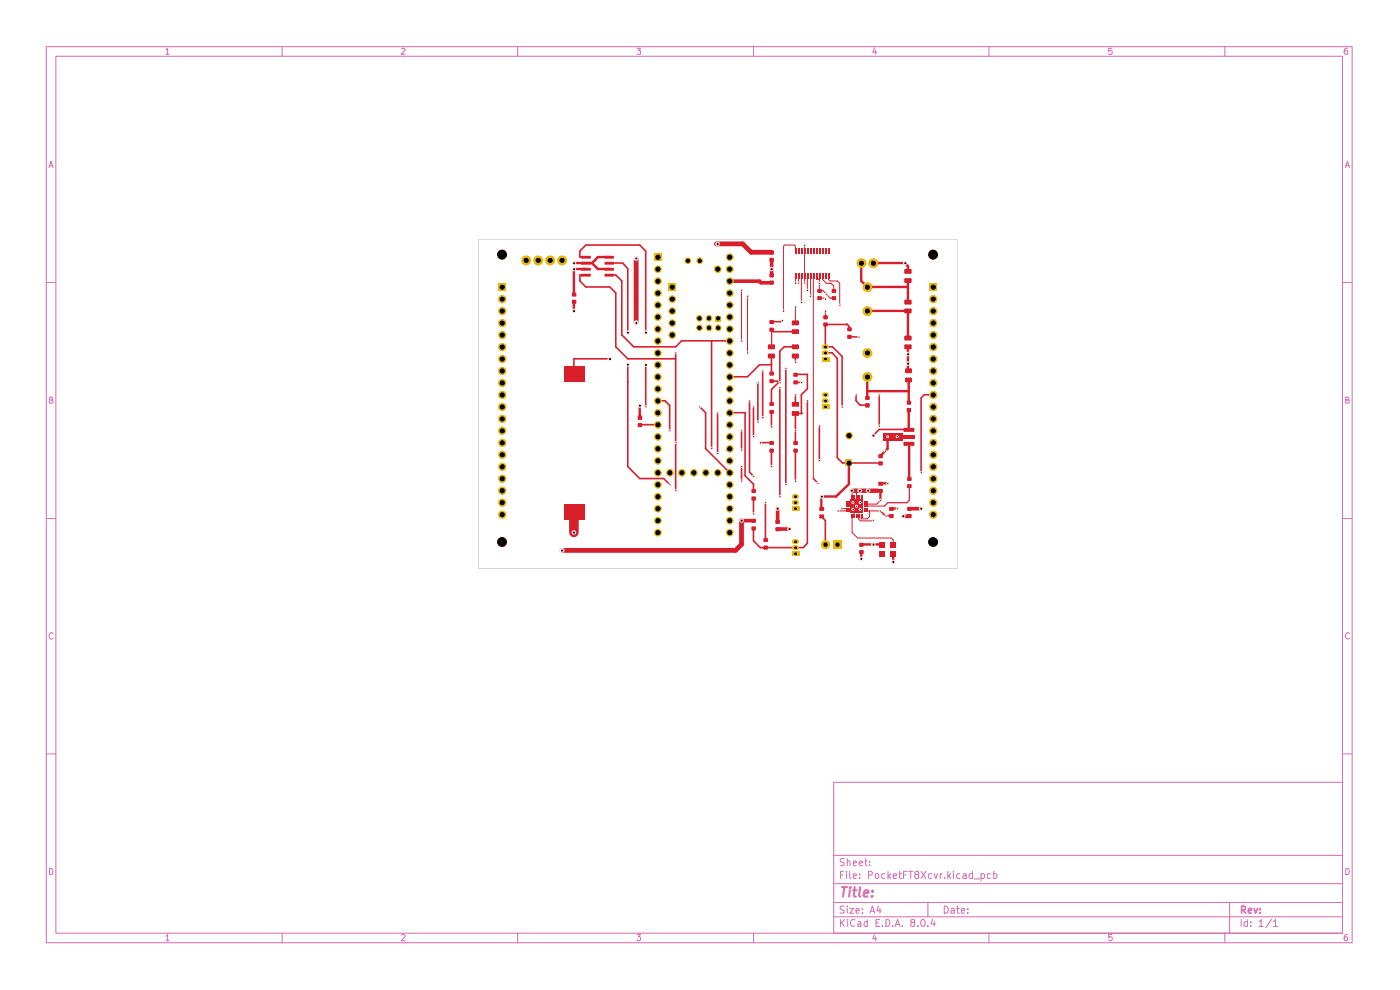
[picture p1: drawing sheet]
<svg xmlns="http://www.w3.org/2000/svg" width="297mm" height="210mm" viewBox="0 0 297 210" stroke-linecap="round" stroke-linejoin="round" font-family="sans-serif">
<g fill="none" stroke="#d56aad" stroke-width=".21">
<path d="M9.8 9.9h277v190.1h-277zM11.9 11.9h272.9v186h-272.9zM35.2 10.6l.4-.4v1.3M35.2 11.5h.7M59.9 9.9v2M85.2 10.3l.5-.1 .2 .4-.8 .9h.8M109.8 9.9v2M135.1 10.2h.8l-.4 .5 .4 .1v.6h-.8M159.8 9.9v2M185.5 10.2l-.3 .9h.8M185.8 10.7v.8M209.8 9.9v2"/>
<path d="M235.9 10.2h-.7v.6l.6-.1 .2 .3-.1 .4h-.7M259.8 9.9v2M285.8 10.2l-.5 .1-.1 .4v.7l.6 .1v-.8h-.5l-.1 .3M10.4 35.6l.4-1.4 .5 1.4M10.5 35.1h.7M285.4 35.6l.4-1.4 .5 1.4M285.5 35.1h.7M9.8 59.9h2.1M284.8 59.9h2M10.5 84.8l.6-.1v-.4l-.6-.1v1.3h.6l.2-.4-.4-.3M285.5 84.8l.6-.1v-.4l-.6-.1v1.3h.6l.2-.4-.4-.3M9.8 110h2.1"/>
<path d="M284.8 110h2M11.3 134.4a.57 .57 0 0 0-.8 0 .57 .57 0 0 0 0 .8l.3 .3 .5-.1M286.3 134.4a.57 .57 0 0 0-.8 0 .57 .57 0 0 0 0 .8l.3 .3 .5-.1M9.8 159.9h2.1M284.8 159.9h2M176.9 165.9h107.9v32h-107.9zM10.5 184.2a.71 .71 0 0 1 .7 .5 .71 .71 0 0 1-.2 .8h-.5zM35.2 198.6l.4-.4v1.4M35.2 199.6h.7M59.9 197.9v2.1M85.2 198.4l.1-.2h.4l.2 .4-.8 1h.8M109.8 197.9v2.1"/>
<path d="M135.1 198.2h.8l-.4 .5 .4 .2v.5l-.3 .2h-.3l-.2-.2M159.8 197.9v2.1M176.9 194.5h107.9M176.9 191.4h107.9M176.9 187.4h107.9M176.9 181.4h107.9M178.3 195.1v1.4M178.3 185.6h.5M178.5 195.7l.7 .8M179 184.8h-.7v1.5M179.1 192.3l-.6-.1-.3 .3 .3 .5 .5 .1v.5h-.8M179.1 182.2l-.6-.1-.3 .4 .3 .4h.3l.2 .1 .1 .4-.3 .2h-.6"/>
<path d="M179.2 195.1l-.9 .8M179.6 184.8v.2M179.6 185.3v1M179.7 192.2v.2M179.7 182.8l.2-.2 .4 .1v.9M179.7 182.1v1.5M179.7 192.7v1M179.8 195.1v.1M179.8 195.5v1M180.3 192.7h.8l-.8 1h.8M180.3 184.8v1.3l.2 .2M181 185.8l.7-.1-.2-.4-.4 .1-.1 .7 .2 .2h.4"/>
<path d="M181 183.1l.7-.1-.2-.4-.4 .1-.1 .7 .2 .2h.4M181.4 195.2l-.6-.1a.74 .74 0 0 0-.4 .9 .74 .74 0 0 0 1 .4M181.6 193.2l.7-.1-.2-.4-.5 .1v.8h.6M182 195.6h.5l.1 .9M182.3 183.1l.7-.1v-.3l-.5-.1-.2 .3 .1 .7h.6M182.4 186.2v.1M182.4 185.4v.2M182.6 195.9l-.6 .1-.1 .2 .2 .3 .5-.1M183 193.6v.1M183 192.8v.2M183.5 182.6h.5M183.6 182.1v1.3l.4 .2"/>
<path d="M184 195.6l-.4-.1-.3 .3 .1 .6h.6M184 195.1v1.4M184.2 185.6h.7l.2-.5-.3-.3h-.6v1.5M184.5 183.5v.1M184.5 182.7v.2M184.6 193.7l.5-1.5 .5 1.5M184.7 193.3h.7M185.5 198.2l-.3 .9h.8M185.8 185.4l.4-.1 .2 .3v.4l-.2 .3h-.4zM185.8 198.7v.9M185.8 195.7h.5M186.3 192.2l-.3 1h.9"/>
<path d="M186.6 195.1h-.8v1.4h.8M186.7 192.7v1M187.2 196.4v.1M187.7 185.4l-.4-.1-.3 .3 .1 .7h.6M188 195.1h.5a.78 .78 0 0 1 .3 .9 .78 .78 0 0 1-.8 .5zM188.4 184.8v1.5M188.5 185.8l.5 .5M189 185.3l-.6 .6M189.4 196.4v.1M189.5 185.8l.7-.1v-.3l-.5-.1-.2 .3 .1 .7h.6M189.9 196.5l.5-1.4 .5 1.4M190.1 196.1h.7"/>
<path d="M190.7 185.3h.6M190.8 184.8v1.3l.5 .2M191.4 196.4v.1M191.7 185.6h.5M192.4 184.8h-.7v1.5M192.8 184.8h.8M193.2 184.8v1.5M193.5 195.7l-.3-.3 .2-.3h.6l.1 .3-.3 .3a.46 .46 0 0 0-.6 .2 .46 .46 0 0 0 .3 .6 .46 .46 0 0 0 .6-.2l-.1-.6h-.2M194.4 185.5l-.3-.4a.52 .52 0 0 1 .8-.1v.3l-.3 .2a.46 .46 0 0 0-.5 .5 .46 .46 0 0 0 .7 .3l.1-.7-.3-.1M194.7 196.4v.1M195.4 184.8l1 1.5M195.5 195.2l.5-.1a.84 .84 0 0 1-.3 1.4l-.2-.1-.2-.4z"/>
<path d="M196.4 184.8l-1 1.5M196.8 196.4v.1M196.8 191.4v3.1M197.6 185.4l-.4-.1-.3 .3 .1 .6 .2 .1h.4M197.9 195l-.4 1h1M198.1 185.3l.4 1 .4-1M198.2 195.5v1M199.5 185.3v1M199.9 185.3l-.4 .3M200.3 192.2a.77 .77 0 0 1 .9 .8 .77 .77 0 0 1-.9 .7zM200.4 186.2v.1M201.1 184.8v1.5"/>
<path d="M201.2 185.8l.5 .5M201.7 185.3l-.6 .6M201.8 192.8h.6v.9M202.3 184.8v.2M202.3 185.3v1M202.4 193.1l-.6 .1v.4h.6M202.9 192.7h.6M203.1 192.2v1.3l.4 .2M203.6 185.4l-.4-.1-.3 .3v.4l.3 .3h.4M204 193.2l.6-.1-.1-.4-.5 .1v.7l.1 .2 .5-.1M204.3 185.4h.6l.1 .9M205 185.7l-.5 .1-.3 .2 .3 .3h.5"/>
<path d="M205.3 193.6v.1M205.3 192.8v.2M206.3 185.4l-.5-.1-.2 .3v.4l.2 .3h.5M206.3 184.8v1.5M206.7 186.4h1.1M208.1 185.4l.5-.1 .3 .3v.4l-.3 .3h-.5M208.1 185.3v1.6M209.8 197.9v2.1M210.1 185.4l-.4-.1-.2 .2v.7l.2 .1h.4M210.8 185.4l.4-.1 .3 .3-.1 .6-.2 .1h-.4M210.8 184.8v1.5M235.9 198.2h-.7v.7l.2-.2h.3l.3 .3v.3l-.3 .3h-.3l-.2-.2"/>
<path d="M259.8 197.9v2.1M260.9 191.4v6.5M263.3 195.1v1.4M264.7 195.6l-.5-.1-.3 .3 .1 .6h.7M264.7 195.1v1.4M265.3 196.4v.1M265.3 195.6v.1M267.1 195.5l.4-.4v1.4M267.1 196.5h.9M269.7 195l-1.2 1.8M270.2 195.5l.4-.4v1.4M270.2 196.5h.8"/>
<path d="M285.5 184.2a.71 .71 0 0 1 .7 .5 .71 .71 0 0 1-.2 .8h-.5zM285.8 198.2l-.5 .2a.92 .92 0 0 0 .1 1.2l.4-.1 .1-.5-.2-.3h-.3l-.2 .3"/>
</g>
<path d="M263.4 193h.6a.47 .47 0 0 0 .2-.4 .47 .47 0 0 0-.2-.4h-.6v1.5M263.7 193l.5 .7M264.8 193.2l.7-.1-.2-.4-.4 .1-.1 .7 .2 .2 .4-.1M266 192.7l.4 1 .4-1M267.3 193.5v.2M267.3 192.8v.2" fill="none" stroke="#d56aad" stroke-width=".34"/>
<path d="M178.6 188.2h1.1M179.1 188.2l-.2 2M180.3 188.8l-.2 1.4M180.4 188.2v.2M181 188.8h.7M181.3 188.2l-.2 1.7 .5 .3M182.5 188.2l-.3 1.7 .3 .3M183.3 189.5l1-.1-.1-.5h-.8l-.2 1 .2 .3 .6-.1M185 190l.1 .1h-.2l.1-.1v.2M185.1 188.9v.3" fill="none" stroke="#d56aad" stroke-width=".42"/>
<path d="M101.5 50.8h101.6v69.8h-101.6z" fill="none" stroke="#d0d2cd" stroke-width=".21"/>
<g fill="none" stroke="#d81d2b" stroke-width=".34">
<path d="M124.3 58.3h-1.3v1.3l1.3 1.3h5.1l1.2 1.2v11.5l2.6 2.5h10.1M124.3 54.5h-1.3v-1.2l1.3-1.3h11.4l1.3 1.3v17.2M129.3 58.3h1.3l1.3 1.3v11.4l2.5 2.6h8.9l1.3-1.3h10.2M129.3 55.8h2.8l1.1 1.2v13.5M129.4 76.1h-7.7v3.2M133.2 77.3v21.7l2.5 2.5h5.1l1.3 1.3M137 77.4v8.9M143.3 74.8v29.3M151 72.3v22.8M163.7 69.9l.4 .5h4.6M165.9 68l-.3 .2h-1.9M166.7 78.1v24.7"/>
<path d="M168.7 73.6h-2.3l-1 .9M135.7 90.1h3.8M139.5 85h1.6l1 1v5.4M148.4 86.3l1.3 1.2v7.7l5.1 5M152.2 87.5v8.7M157.3 99v3M158.1 87.5v13.4l1.7 1.8v1.4M163.7 90.5v.1M165.4 82.2v23.1M168.7 87.7v6.2M168.7 95.6v6.4M171.3 85v30.2"/>
<path d="M159.8 105.7v3.3M159.8 112.1v2.6l1.5 1.5h7.4M162.4 106.6v7.9M186.8 108.4l1 1M188 109.4h1"/>
</g>
<path d="M121.7 55.8h3.9M124.3 57.1h-2.6v5.3M125.6 55.8l1.2 1.3h2.5M129.3 54.5h-2.5l-1.2 1.3M121.7 64.2v1.8M135.7 86v2.6M186.8 104.1v2M189.1 107.9h1.2" fill="none" stroke="#d81d2b" stroke-width=".51"/>
<path d="M135 54.8v13.7M152 51.7h5.6l1.7 1.8h4.4M157.3 110.4v5.1l-1.3 1.3h-36.8" fill="none" stroke="#d81d2b" stroke-width="1"/>
<g fill="none" stroke="#d81d2b" stroke-width=".21">
<path d="M168.7 53.3v-1.1l-.2-.2h-2l-.3 .2v13.8M168.7 58.4v1.6M169.4 58.4v1.6M170.7 52v8M171.3 58.4v3.1M172 58.4v4.4M172.5 58.4v43.1M157.3 61.5v10.8M158.6 62.8v12M173.8 63.2h1l.3 .2M177.8 108.4h.1M177.8 108.4h2"/>
<path d="M178.6 107.9h.1M178.6 107.9h1.2M181.7 107.4h.1M183.6 107.4h3.9M184.5 108.4h2.3M186.8 108.4h.1M186.8 106.1l-.8 .8h-2.4M187.8 109.4h.2M188 109.4h.1M189 109.4l.1 .1M191.6 109.5h.1"/>
</g>
<path d="M154.8 59.6h6.4l.2 .4h2.3M163.7 55.2v3.2M157.3 110.4h2.6M191.6 109.5h1.3M192.9 107.9h2.3" fill="none" stroke="#d81d2b" stroke-width=".76"/>
<path d="M163.7 70v3.6M192.9 103.2v2.9l-.5 .5h-4.1l-.7 .8" fill="none" stroke="#d81d2b" stroke-width=".25"/>
<path d="M121.7 108.5v4.4" fill="none" stroke="#d81d2b" stroke-width="2"/>
<path d="M182.4 104.1h3.7" fill="none" stroke="#d81d2b" stroke-width=".93"/>
<circle cx="170" cy="87.7" r=".17" fill="#d81d2b"/>
<g fill="none" stroke="#d81d2b" stroke-width=".34">
<path d="M192.9 59.3l-.3 .3M161.8 78.7v9.9M163.7 75.5v3.7M163.7 77.3l-2.6 .1-2.5 2.5h-3.8M165.4 74.5v6.6h-.2M168.7 75.5v1.3M175.1 74.8h1.4l1.1 1.2v21.1M175.1 73.6h1.5l2 2M182.2 71.5h.1M192.6 63.8l.3 .3M192.6 71.5l.3 .2M154.8 87.5h3.3"/>
<path d="M157.3 91.4v4M159 85v15.2l.8 .8M159.8 86.3v6.3M160.6 81.2l.2 .2v8.1M161.3 93.9h2.4M163.7 87.3v3.2M163.7 95.6v3.4M163.7 80.9h1.2l.3 .2M165.2 81.1l-1.5 1.5v3.1M170 83.7v4M173.8 90.3v7.4"/>
</g>
<path d="M182.7 55.8v3.8l1.3 1.3h8.6M185.2 55.8h6.8l.6 .7v1.1M192.6 59.6v4.2M184 66h8.6v5.5" fill="none" stroke="#d81d2b" stroke-width=".51"/>
<path d="M170 58.4v5.7M173.2 58.4v.9h.6M173.8 58.4v3.2h.8l.7 .8M174.5 58.4v.9l.8 .8h1.1l.5 .5v1M175.8 58.4v.9l.3 .3h1.5l.5 .5v4.6" fill="none" stroke="#d81d2b" stroke-width=".21"/>
<circle cx="182.1" cy="71.5" r=".17" fill="#d81d2b"/>
<path d="M168.7 79.4h2.6v3.1l-1.3 1.2M180.2 71.5h1.9M180.2 69.8v-.5l-.5-.6-4.6 .1v4.8M168.7 83.7v2.1M168.7 87.7h1.3" fill="none" stroke="#d81d2b" stroke-width=".34"/>
<path d="M168.7 65.1v3.4M175.1 66v1.2M175.3 62.4l.8 .8h.8" fill="none" stroke="#d81d2b" stroke-width=".21"/>
<circle cx="170" cy="81.1" r=".17" fill="#d81d2b"/>
<path d="M178.6 75.6v10.7M168.7 81.1h1.3M181.6 83.7v1.3l.9 .9h1.5M192.6 80.6l.2 .1M197.9 83.7h-1.8l-.7 .7M172.5 101.5l1 .9M174.2 109.6l.9 .8" fill="none" stroke="#d81d2b" stroke-width=".34"/>
<path d="M184 79.9v4.5M192.6 73.6v5l.2 .1M184 83h8.8M192.8 80.7v4.7M180.1 102.7l-2.7 2.6h-3.1l-.1 2.6M182.7 117.1v1.4M182.7 115.5h4.4M189.5 117.4v1.8" fill="none" stroke="#d81d2b" stroke-width=".51"/>
<path d="M180.7 104.1l.1 1.4M180.8 109.3v3.6l1.1 1.2h7.2l.4 .4v1M180.9 108l.8-.6-.5 .5v1.4M181.7 104.5h.1M182.2 109.3v.8l.3 .4h2.6l.1-.2M182.4 104.1h-.7v1.4M183.6 108.4h.9v1.2l-.5 .5h-1.3v-.8M189.5 119v.2" fill="none" stroke="#d81d2b" stroke-width=".21"/>
<path d="M180.7 104.1h1.7" fill="none" stroke="#d81d2b" stroke-width=".93"/>
<path d="M165 112.2h2.5" fill="none" stroke="#d81d2b" stroke-width=".76"/>
<circle cx="164.9" cy="107.9" r=".25" fill="#d81d2b"/>
<path d="M165 107.9v2.8" fill="none" stroke="#d81d2b" stroke-width=".76"/>
<path d="M177.6 97.1l1.1 1.1 8.1 .1M192.8 94.1l.1 .1M195.4 84.4v15.8M171.3 115.2l-.9 1h-1.7M175.1 110.4v5.1" fill="none" stroke="#d81d2b" stroke-width=".34"/>
<path d="M180.1 98.2v4.5M188.3 92.6v2.6l-1.5 1.5M192.9 94.2v7.3M186.8 102.5h1.5" fill="none" stroke="#d81d2b" stroke-width=".51"/>
<circle cx="192.8" cy="91.1" r=".17" fill="#d81d2b"/>
<path d="M186.5 83.7v6.6M192.8 91.1h-6.3l-1.3 1.3M192.8 86.9v.1" fill="none" stroke="#d81d2b" stroke-width=".34"/>
<path d="M192.8 86.9v4.2" fill="none" stroke="#d81d2b" stroke-width=".51"/>
<g fill="#d81d2b">
<path d="M186.6 116.9h1.2v1.1h-1.2z"/>
<path d="M188.8 116.9h1.3v1.1h-1.3z"/>
<path d="M188.8 115h1.3v1.1h-1.3z"/>
<path d="M186.6 115h1.2v1.1h-1.2z"/>
<path d="M182.5 116.9h.5v.4h-.5z"/>
</g>
<path d="M182.5 116.9h.5v.4h-.5z" fill="none" stroke="#d81d2b" stroke-width=".42"/>
<path d="M182.5 115.4h.5v.4h-.5z" fill="#d81d2b"/>
<path d="M182.5 115.4h.5v.4h-.5z" fill="none" stroke="#d81d2b" stroke-width=".42"/>
<path d="M188.8 107.7h.6v.5h-.6z" fill="#d81d2b"/>
<path d="M188.8 107.7h.6v.5h-.6z" fill="none" stroke="#d81d2b" stroke-width=".42"/>
<path d="M186.6 102.4h.5v.4h-.5z" fill="#d81d2b"/>
<path d="M186.6 102.4h.5v.4h-.5z" fill="none" stroke="#d81d2b" stroke-width=".42"/>
<path d="M186.6 103.9h.5v.4h-.5z" fill="#d81d2b"/>
<path d="M186.6 103.9h.5v.4h-.5z" fill="none" stroke="#d81d2b" stroke-width=".42"/>
<g fill="#d81d2b">
<path d="M183.3 108.3h.7v.3h-.7z"/>
<path d="M174 107.7h.6v.5h-.6z"/>
</g>
<path d="M174 107.7h.6v.5h-.6z" fill="none" stroke="#d81d2b" stroke-width=".42"/>
<path d="M174 109.3h.6v.5h-.6z" fill="#d81d2b"/>
<path d="M174 109.3h.6v.5h-.6z" fill="none" stroke="#d81d2b" stroke-width=".42"/>
<g fill="#d81d2b">
<path d="M179.4 106.8h.8v.3h-.8z"/>
<path d="M179.4 107.3h.8v.3h-.8z"/>
<path d="M179.4 107.8h.8v.3h-.8z"/>
<path d="M179.4 108.3h.8v.3h-.8z"/>
<path d="M180.6 109h.3v.8h-.3z"/>
<path d="M181.1 109h.3v.8h-.3z"/>
<path d="M181.6 109h.3v.8h-.3z"/>
<path d="M182.2 109h.2v.8h-.2z"/>
<path d="M182.7 109h.2v.8h-.2z"/>
<path d="M180.4 106h2.7v2.8h-2.7z"/>
<path d="M179.4 106.3h.8v.2h-.8z"/>
<path d="M182.2 105.1h.2v.8h-.2z"/>
<path d="M181.6 105.1h.3v.8h-.3z"/>
<path d="M181.1 105.1h.3v.8h-.3z"/>
<path d="M180.6 105.1h.3v.8h-.3z"/>
<path d="M183.3 107.8h.7v.3h-.7z"/>
<path d="M183.3 107.3h.7v.3h-.7z"/>
<path d="M183.3 106.8h.7v.3h-.7z"/>
<path d="M183.3 106.3h.7v.2h-.7z"/>
<path d="M182.7 105.1h.2v.8h-.2z"/>
<path d="M168.3 75.3h1v.5h-1z"/>
</g>
<path d="M168.2 75.3h1v.5h-1z" fill="none" stroke="#d81d2b" stroke-width=".51"/>
<path d="M168.3 73.4h1v.5h-1z" fill="#d81d2b"/>
<path d="M168.2 73.3h1v.5h-1z" fill="none" stroke="#d81d2b" stroke-width=".51"/>
<path d="M163.2 73.4h1v.5h-1z" fill="#d81d2b"/>
<path d="M163.1 73.3h1.1v.5h-1.1z" fill="none" stroke="#d81d2b" stroke-width=".51"/>
<path d="M163.2 75.3h1v.5h-1z" fill="#d81d2b"/>
<path d="M163.1 75.3h1.1v.5h-1.1z" fill="none" stroke="#d81d2b" stroke-width=".51"/>
<path d="M174.9 68.6h.5v.4h-.5z" fill="#d81d2b"/>
<path d="M174.9 68.6h.5v.4h-.5z" fill="none" stroke="#d81d2b" stroke-width=".42"/>
<path d="M163.4 95.4h.6v.4h-.6z" fill="#d81d2b"/>
<path d="M163.4 95.4h.6v.4h-.6z" fill="none" stroke="#d81d2b" stroke-width=".42"/>
<path d="M159.6 105.5h.5v.5h-.5z" fill="#d81d2b"/>
<path d="M159.6 105.5h.5v.5h-.5z" fill="none" stroke="#d81d2b" stroke-width=".42"/>
<path d="M159.6 103.9h.5v.4h-.5z" fill="#d81d2b"/>
<path d="M159.6 103.9h.5v.4h-.5z" fill="none" stroke="#d81d2b" stroke-width=".42"/>
<path d="M159.6 111.9h.5v.4h-.5z" fill="#d81d2b"/>
<path d="M159.6 111.9h.5v.4h-.5z" fill="none" stroke="#d81d2b" stroke-width=".42"/>
<path d="M162.2 114.3h.5v.5h-.5z" fill="#d81d2b"/>
<path d="M162.2 114.3h.5v.5h-.5z" fill="none" stroke="#d81d2b" stroke-width=".42"/>
<path d="M162.2 115.9h.5v.5h-.5z" fill="#d81d2b"/>
<path d="M162.2 115.9h.5v.5h-.5z" fill="none" stroke="#d81d2b" stroke-width=".42"/>
<path d="M164.7 112.1h.5v.4h-.5z" fill="#d81d2b"/>
<path d="M164.7 112.1h.5v.4h-.5z" fill="none" stroke="#d81d2b" stroke-width=".42"/>
<path d="M164.7 110.4h.5v.6h-.5z" fill="#d81d2b"/>
<path d="M164.7 110.4h.5v.6h-.5z" fill="none" stroke="#d81d2b" stroke-width=".42"/>
<g fill="#d81d2b">
<path d="M119.7 77.7h4.3v3.3h-4.3z"/>
<path d="M121.5 62.3h.5v.4h-.5z"/>
</g>
<path d="M121.5 62.3h.5v.4h-.5z" fill="none" stroke="#d81d2b" stroke-width=".42"/>
<path d="M121.5 63.8h.5v.4h-.5z" fill="#d81d2b"/>
<path d="M121.5 63.8h.5v.4h-.5z" fill="none" stroke="#d81d2b" stroke-width=".42"/>
<path d="M123.5 58.3h1.7v.2h-1.7z" fill="#d81d2b"/>
<path d="M123.4 58.2h1.7v.3h-1.7z" fill="none" stroke="#d81d2b" stroke-width=".34"/>
<path d="M123.5 54.5h1.7v.2h-1.7z" fill="#d81d2b"/>
<path d="M123.4 54.4h1.7v.3h-1.7z" fill="none" stroke="#d81d2b" stroke-width=".34"/>
<path d="M123.5 55.7h1.7v.3h-1.7z" fill="#d81d2b"/>
<path d="M123.4 55.7h1.7v.3h-1.7z" fill="none" stroke="#d81d2b" stroke-width=".34"/>
<path d="M123.5 57h1.7v.3h-1.7z" fill="#d81d2b"/>
<path d="M123.4 57h1.7v.2h-1.7z" fill="none" stroke="#d81d2b" stroke-width=".34"/>
<path d="M128.5 58.3h1.6v.2h-1.6z" fill="#d81d2b"/>
<path d="M128.4 58.2h1.6v.3h-1.6z" fill="none" stroke="#d81d2b" stroke-width=".34"/>
<path d="M128.5 57h1.6v.3h-1.6z" fill="#d81d2b"/>
<path d="M128.4 57h1.6v.2h-1.6z" fill="none" stroke="#d81d2b" stroke-width=".34"/>
<path d="M128.5 55.7h1.6v.3h-1.6z" fill="#d81d2b"/>
<path d="M128.4 55.7h1.6v.3h-1.6z" fill="none" stroke="#d81d2b" stroke-width=".34"/>
<path d="M128.5 54.5h1.6v.2h-1.6z" fill="#d81d2b"/>
<path d="M128.4 54.4h1.6v.3h-1.6z" fill="none" stroke="#d81d2b" stroke-width=".34"/>
<g fill="#d81d2b">
<path d="M119.7 106.9h4.3v3.3h-4.3z"/>
<path d="M159.6 110.3h.5v.4h-.5z"/>
</g>
<path d="M159.6 110.3h.5v.4h-.5z" fill="none" stroke="#d81d2b" stroke-width=".42"/>
<path d="M135.5 90h.5v.4h-.5z" fill="#d81d2b"/>
<path d="M135.5 90h.5v.4h-.5z" fill="none" stroke="#d81d2b" stroke-width=".42"/>
<path d="M135.5 88.3h.5v.6h-.5z" fill="#d81d2b"/>
<path d="M135.5 88.3h.5v.6h-.5z" fill="none" stroke="#d81d2b" stroke-width=".42"/>
<path d="M173.6 63h.5v.5h-.5z" fill="#d81d2b"/>
<path d="M173.6 63h.5v.5h-.5z" fill="none" stroke="#d81d2b" stroke-width=".42"/>
<path d="M174.9 67.1h.5v.4h-.5z" fill="#d81d2b"/>
<path d="M174.9 67.1h.5v.4h-.5z" fill="none" stroke="#d81d2b" stroke-width=".42"/>
<g fill="#d81d2b">
<path d="M175.6 52.7h.4v1.2h-.4z"/>
<path d="M175 52.7h.3v1.2h-.3z"/>
<path d="M163.4 54.9h.6v.4h-.6z"/>
</g>
<path d="M163.4 54.9h.6v.4h-.6z" fill="none" stroke="#d81d2b" stroke-width=".42"/>
<path d="M163.4 53.4h.6v.4h-.6z" fill="#d81d2b"/>
<path d="M163.4 53.4h.6v.4h-.6z" fill="none" stroke="#d81d2b" stroke-width=".42"/>
<g fill="#d81d2b">
<path d="M171.2 52.7h.3v1.2h-.3z"/>
<path d="M170.5 52.7h.4v1.2h-.4z"/>
<path d="M169.9 52.7h.3v1.2h-.3z"/>
<path d="M169.2 52.7h.4v1.2h-.4z"/>
<path d="M168.6 52.7h.3v1.2h-.3z"/>
<path d="M174.3 52.7h.4v1.2h-.4z"/>
<path d="M173.7 52.7h.3v1.2h-.3z"/>
<path d="M173 52.7h.4v1.2h-.4z"/>
<path d="M172.4 52.7h.4v1.2h-.4z"/>
<path d="M171.7 52.7h.5v1.2h-.5z"/>
<path d="M163.4 93.8h.6v.4h-.6z"/>
</g>
<path d="M163.4 93.8h.6v.4h-.6z" fill="none" stroke="#d81d2b" stroke-width=".42"/>
<path d="M168.5 95.4h.5v.4h-.5z" fill="#d81d2b"/>
<path d="M168.5 95.4h.5v.4h-.5z" fill="none" stroke="#d81d2b" stroke-width=".42"/>
<path d="M168.5 93.8h.5v.4h-.5z" fill="#d81d2b"/>
<path d="M168.5 93.8h.5v.4h-.5z" fill="none" stroke="#d81d2b" stroke-width=".42"/>
<path d="M163.4 87.2h.6v.4h-.6z" fill="#d81d2b"/>
<path d="M163.4 87.2h.6v.4h-.6z" fill="none" stroke="#d81d2b" stroke-width=".42"/>
<path d="M192.7 102.9h.5v.4h-.5z" fill="#d81d2b"/>
<path d="M192.7 102.9h.5v.4h-.5z" fill="none" stroke="#d81d2b" stroke-width=".42"/>
<path d="M192.7 101.4h.5v.4h-.5z" fill="#d81d2b"/>
<path d="M192.7 101.4h.5v.4h-.5z" fill="none" stroke="#d81d2b" stroke-width=".42"/>
<path d="M188.8 109.3h.6v.4h-.6z" fill="#d81d2b"/>
<path d="M188.8 109.3h.6v.4h-.6z" fill="none" stroke="#d81d2b" stroke-width=".42"/>
<path d="M192.7 109.3h.5v.4h-.5z" fill="#d81d2b"/>
<path d="M192.7 109.3h.5v.4h-.5z" fill="none" stroke="#d81d2b" stroke-width=".42"/>
<path d="M192.7 107.7h.5v.5h-.5z" fill="#d81d2b"/>
<path d="M192.7 107.7h.5v.5h-.5z" fill="none" stroke="#d81d2b" stroke-width=".42"/>
<path d="M168.3 85.6h1v.5h-1z" fill="#d81d2b"/>
<path d="M168.2 85.5h1v.5h-1z" fill="none" stroke="#d81d2b" stroke-width=".51"/>
<path d="M168.3 87.5h1v.5h-1z" fill="#d81d2b"/>
<path d="M168.2 87.5h1v.5h-1z" fill="none" stroke="#d81d2b" stroke-width=".51"/>
<path d="M183.8 85.7h.5v.5h-.5z" fill="#d81d2b"/>
<path d="M183.8 85.7h.5v.5h-.5z" fill="none" stroke="#d81d2b" stroke-width=".42"/>
<path d="M183.8 84.2h.5v.4h-.5z" fill="#d81d2b"/>
<path d="M183.8 84.2h.5v.4h-.5z" fill="none" stroke="#d81d2b" stroke-width=".42"/>
<path d="M191.9 93.9h1.9v.5h-1.9z" fill="#d81d2b"/>
<path d="M191.9 93.9h1.9v.5h-1.9z" fill="none" stroke="#d81d2b" stroke-width=".42"/>
<g fill="#d81d2b">
<path d="M191.5 92.2h2.5v.9h-2.5z"/>
<path d="M187.4 91.8h4.1v1.7h-4.1z"/>
<path d="M191.9 91h1.9v.4h-1.9z"/>
</g>
<path d="M191.9 91h1.9v.4h-1.9z" fill="none" stroke="#d81d2b" stroke-width=".42"/>
<path d="M186.6 96.6h.5v.4h-.5z" fill="#d81d2b"/>
<path d="M186.6 96.6h.5v.4h-.5z" fill="none" stroke="#d81d2b" stroke-width=".42"/>
<path d="M186.6 98.1h.5v.4h-.5z" fill="#d81d2b"/>
<path d="M186.6 98.1h.5v.4h-.5z" fill="none" stroke="#d81d2b" stroke-width=".42"/>
<path d="M163.4 80.6h.6v.5h-.6z" fill="#d81d2b"/>
<path d="M163.4 80.6h.6v.5h-.6z" fill="none" stroke="#d81d2b" stroke-width=".42"/>
<path d="M163.4 79h.6v.5h-.6z" fill="#d81d2b"/>
<path d="M163.4 79h.6v.5h-.6z" fill="none" stroke="#d81d2b" stroke-width=".42"/>
<path d="M163.4 85.5h.6v.4h-.6z" fill="#d81d2b"/>
<path d="M163.4 85.5h.6v.4h-.6z" fill="none" stroke="#d81d2b" stroke-width=".42"/>
<path d="M168.5 80.9h.5v.4h-.5z" fill="#d81d2b"/>
<path d="M168.5 80.9h.5v.4h-.5z" fill="none" stroke="#d81d2b" stroke-width=".42"/>
<path d="M168.5 79.3h.5v.4h-.5z" fill="#d81d2b"/>
<path d="M168.5 79.3h.5v.4h-.5z" fill="none" stroke="#d81d2b" stroke-width=".42"/>
<path d="M192.3 80.4h.9v.5h-.9z" fill="#d81d2b"/>
<path d="M192.3 80.3h.9v.6h-.9z" fill="none" stroke="#d81d2b" stroke-width=".51"/>
<path d="M192.3 78.4h.9v.5h-.9z" fill="#d81d2b"/>
<path d="M192.3 78.4h.9v.5h-.9z" fill="none" stroke="#d81d2b" stroke-width=".51"/>
<path d="M192.6 86.7h.5v.5h-.5z" fill="#d81d2b"/>
<path d="M192.6 86.7h.5v.5h-.5z" fill="none" stroke="#d81d2b" stroke-width=".42"/>
<path d="M192.6 85.2h.5v.4h-.5z" fill="#d81d2b"/>
<path d="M192.6 85.2h.5v.4h-.5z" fill="none" stroke="#d81d2b" stroke-width=".42"/>
<path d="M176.7 63h.5v.5h-.5z" fill="#d81d2b"/>
<path d="M176.7 63h.5v.5h-.5z" fill="none" stroke="#d81d2b" stroke-width=".42"/>
<path d="M176.7 61.5h.5v.4h-.5z" fill="#d81d2b"/>
<path d="M176.7 61.5h.5v.4h-.5z" fill="none" stroke="#d81d2b" stroke-width=".42"/>
<path d="M173.6 61.5h.5v.4h-.5z" fill="#d81d2b"/>
<path d="M173.6 61.5h.5v.4h-.5z" fill="none" stroke="#d81d2b" stroke-width=".42"/>
<path d="M180 71.2h.5v.5h-.5z" fill="#d81d2b"/>
<path d="M180 71.2h.5v.5h-.5z" fill="none" stroke="#d81d2b" stroke-width=".42"/>
<path d="M180 69.6h.5v.5h-.5z" fill="#d81d2b"/>
<path d="M180 69.6h.5v.5h-.5z" fill="none" stroke="#d81d2b" stroke-width=".42"/>
<path d="M168.3 68.3h1v.5h-1z" fill="#d81d2b"/>
<path d="M168.2 68.2h1v.5h-1z" fill="none" stroke="#d81d2b" stroke-width=".51"/>
<path d="M168.3 70.1h1v.6h-1z" fill="#d81d2b"/>
<path d="M168.2 70.1h1v.5h-1z" fill="none" stroke="#d81d2b" stroke-width=".51"/>
<path d="M192.1 65.7h1.1v.5h-1.1z" fill="#d81d2b"/>
<path d="M192.1 65.7h1v.5h-1z" fill="none" stroke="#d81d2b" stroke-width=".51"/>
<path d="M192.1 63.9h1.1v.5h-1.1z" fill="#d81d2b"/>
<path d="M192.1 63.8h1v.5h-1z" fill="none" stroke="#d81d2b" stroke-width=".51"/>
<path d="M192.1 71.5h1.1v.5h-1.1z" fill="#d81d2b"/>
<path d="M192.1 71.5h1v.5h-1z" fill="none" stroke="#d81d2b" stroke-width=".51"/>
<path d="M192.1 73.4h1.1v.5h-1.1z" fill="#d81d2b"/>
<path d="M192.1 73.3h1v.5h-1z" fill="none" stroke="#d81d2b" stroke-width=".51"/>
<path d="M192.1 59.3h1.1v.5h-1.1z" fill="#d81d2b"/>
<path d="M192.1 59.3h1v.5h-1z" fill="none" stroke="#d81d2b" stroke-width=".51"/>
<path d="M192.1 57.4h1.1v.5h-1.1z" fill="#d81d2b"/>
<path d="M192.1 57.3h1v.5h-1z" fill="none" stroke="#d81d2b" stroke-width=".51"/>
<path d="M163.4 59.7h.6v.5h-.6z" fill="#d81d2b"/>
<path d="M163.4 59.7h.6v.5h-.6z" fill="none" stroke="#d81d2b" stroke-width=".42"/>
<path d="M163.4 58.2h.6v.4h-.6z" fill="#d81d2b"/>
<path d="M163.4 58.2h.6v.4h-.6z" fill="none" stroke="#d81d2b" stroke-width=".42"/>
<g fill="#d81d2b">
<path d="M168.6 57.9h.3v1.2h-.3z"/>
<path d="M169.2 57.9h.4v1.2h-.4z"/>
<path d="M163.4 68.1h.6v.4h-.6z"/>
</g>
<path d="M163.4 68.1h.6v.4h-.6z" fill="none" stroke="#d81d2b" stroke-width=".42"/>
<path d="M163.4 69.7h.6v.4h-.6z" fill="#d81d2b"/>
<path d="M163.4 69.7h.6v.4h-.6z" fill="none" stroke="#d81d2b" stroke-width=".42"/>
<g fill="#d81d2b">
<path d="M169.9 57.9h.3v1.2h-.3z"/>
<path d="M170.5 57.9h.4v1.2h-.4z"/>
<path d="M171.2 57.9h.3v1.2h-.3z"/>
<path d="M171.7 57.9h.5v1.2h-.5z"/>
<path d="M172.4 57.9h.4v1.2h-.4z"/>
<path d="M173 57.9h.4v1.2h-.4z"/>
<path d="M173.7 57.9h.3v1.2h-.3z"/>
<path d="M174.3 57.9h.4v1.2h-.4z"/>
<path d="M175 57.9h.3v1.2h-.3z"/>
<path d="M175.6 57.9h.4v1.2h-.4z"/>
</g>
<g fill="#eab600">
<path d="M138.8 53.8h1.5v1.6h-1.5z"/>
<path d="M141.9 60.1h1.6v1.6h-1.6z"/>
<path d="M105.7 60.1h1.7v1.7h-1.7z"/>
<path d="M168 117h1.5v1h-1.5z"/>
<circle cx="139.6" cy="57.1" r=".8"/>
<circle cx="139.6" cy="59.6" r=".8"/>
<circle cx="145.9" cy="55.3" r=".72"/>
<circle cx="139.6" cy="67.3" r=".8"/>
<circle cx="139.6" cy="69.8" r=".8"/>
<circle cx="139.6" cy="72.3" r=".8"/>
<circle cx="139.6" cy="74.9" r=".8"/>
<circle cx="139.6" cy="77.4" r=".8"/>
<circle cx="142.6" cy="68.5" r=".8"/>
<circle cx="142.6" cy="71.1" r=".8"/>
<circle cx="139.6" cy="80" r=".8"/>
<circle cx="139.6" cy="82.5" r=".8"/>
<circle cx="139.6" cy="85" r=".8"/>
<circle cx="139.6" cy="87.6" r=".8"/>
<circle cx="139.6" cy="90.1" r=".8"/>
<circle cx="154.8" cy="87.6" r=".8"/>
<circle cx="154.8" cy="85" r=".8"/>
<circle cx="154.8" cy="82.5" r=".8"/>
<circle cx="154.8" cy="80" r=".8"/>
<circle cx="154.8" cy="77.4" r=".8"/>
<circle cx="139.6" cy="62.2" r=".8"/>
<circle cx="139.6" cy="64.7" r=".8"/>
<circle cx="142.6" cy="63.5" r=".8"/>
<circle cx="142.6" cy="66" r=".8"/>
<circle cx="111.6" cy="55.2" r="1.06"/>
<circle cx="114.2" cy="55.2" r="1.06"/>
<circle cx="116.7" cy="55.2" r="1.06"/>
<circle cx="119.2" cy="55.2" r="1.06"/>
<circle cx="106.5" cy="63.5" r=".89"/>
<circle cx="106.5" cy="66" r=".89"/>
<circle cx="106.5" cy="68.5" r=".89"/>
<circle cx="106.5" cy="71.1" r=".89"/>
<circle cx="106.5" cy="73.6" r=".89"/>
<circle cx="106.5" cy="76.2" r=".89"/>
<circle cx="106.5" cy="78.7" r=".89"/>
<circle cx="106.5" cy="81.2" r=".89"/>
<circle cx="106.5" cy="83.8" r=".89"/>
<circle cx="106.5" cy="86.3" r=".89"/>
<circle cx="106.5" cy="88.9" r=".89"/>
<circle cx="139.6" cy="105.4" r=".8"/>
<circle cx="139.6" cy="107.9" r=".8"/>
<circle cx="139.6" cy="110.4" r=".8"/>
<circle cx="139.6" cy="113" r=".8"/>
<circle cx="139.6" cy="92.7" r=".8"/>
<circle cx="139.6" cy="95.2" r=".8"/>
<circle cx="139.6" cy="97.7" r=".8"/>
<circle cx="139.6" cy="100.3" r=".8"/>
<circle cx="139.6" cy="102.8" r=".8"/>
<circle cx="142.1" cy="100.3" r=".8"/>
<circle cx="144.6" cy="100.3" r=".8"/>
<circle cx="147.2" cy="100.3" r=".8"/>
<circle cx="154.8" cy="113" r=".8"/>
<circle cx="154.8" cy="110.4" r=".8"/>
<circle cx="154.8" cy="107.9" r=".8"/>
<circle cx="154.8" cy="105.4" r=".8"/>
<circle cx="154.8" cy="102.8" r=".8"/>
<circle cx="154.8" cy="100.3" r=".8"/>
<circle cx="154.8" cy="97.7" r=".8"/>
<circle cx="154.8" cy="95.2" r=".8"/>
<circle cx="154.8" cy="92.7" r=".8"/>
<circle cx="154.8" cy="90.1" r=".8"/>
<circle cx="149.7" cy="100.3" r=".8"/>
<circle cx="152.3" cy="100.3" r=".8"/>
</g>
<path d="M168.5 116.2h.5M168.5 114.9h.5" fill="none" stroke="#eab600" stroke-width="1"/>
<g fill="#eab600">
<path d="M168 107.4h1.5v1h-1.5z"/>
<path d="M176.7 114.7h1.9v1.8h-1.9z"/>
<path d="M179.4 97.5h1.4v1.4h-1.4z"/>
<circle cx="175.1" cy="115.5" r=".97"/>
<circle cx="180.1" cy="92.4" r=".8"/>
</g>
<path d="M168.5 106.6h.5M168.5 105.3h.5" fill="none" stroke="#eab600" stroke-width="1"/>
<path d="M174.4 85.8h1.5v1h-1.5z" fill="#eab600"/>
<path d="M174.8 85h.5M174.8 83.7h.5" fill="none" stroke="#eab600" stroke-width="1"/>
<g fill="#eab600">
<path d="M151.8 66.9h1.2v1.3h-1.2z"/>
<path d="M174.4 75.6h1.5v1.1h-1.5z"/>
<circle cx="106.5" cy="104.1" r=".89"/>
<circle cx="106.5" cy="106.6" r=".89"/>
<circle cx="106.5" cy="109.2" r=".89"/>
<circle cx="106.5" cy="91.4" r=".89"/>
<circle cx="106.5" cy="93.9" r=".89"/>
<circle cx="106.5" cy="96.5" r=".89"/>
<circle cx="106.5" cy="99" r=".89"/>
<circle cx="106.5" cy="101.6" r=".89"/>
<circle cx="154.8" cy="74.9" r=".8"/>
<circle cx="154.8" cy="72.3" r=".8"/>
<circle cx="154.8" cy="69.8" r=".8"/>
<circle cx="154.8" cy="67.3" r=".8"/>
<circle cx="154.8" cy="59.6" r=".8"/>
<circle cx="154.8" cy="57.1" r=".8"/>
<circle cx="154.8" cy="54.6" r=".8"/>
<circle cx="152.3" cy="57.1" r=".8"/>
<circle cx="148.5" cy="55.3" r=".72"/>
<circle cx="154.8" cy="64.7" r=".8"/>
<circle cx="150.4" cy="67.5" r=".72"/>
<circle cx="148.4" cy="67.5" r=".72"/>
<circle cx="148.4" cy="69.6" r=".72"/>
<circle cx="150.4" cy="69.6" r=".72"/>
<circle cx="152.4" cy="69.6" r=".72"/>
<circle cx="154.8" cy="62.2" r=".8"/>
<circle cx="182.7" cy="55.8" r="1.06"/>
<circle cx="184" cy="80" r="1.06"/>
<circle cx="184" cy="74.9" r="1.06"/>
</g>
<path d="M174.8 74.8h.5M174.8 73.6h.5" fill="none" stroke="#eab600" stroke-width="1"/>
<g fill="#eab600">
<path d="M197.1 60.1h1.7v1.7h-1.7z"/>
<circle cx="185.3" cy="55.8" r="1.06"/>
<circle cx="184" cy="66" r="1.06"/>
<circle cx="184" cy="60.9" r="1.06"/>
<circle cx="198" cy="63.5" r=".89"/>
<circle cx="198" cy="66" r=".89"/>
<circle cx="198" cy="68.5" r=".89"/>
<circle cx="198" cy="71.1" r=".89"/>
<circle cx="198" cy="73.6" r=".89"/>
<circle cx="198" cy="76.2" r=".89"/>
<circle cx="198" cy="78.7" r=".89"/>
<circle cx="198" cy="81.2" r=".89"/>
<circle cx="198" cy="83.8" r=".89"/>
<circle cx="198" cy="86.3" r=".89"/>
<circle cx="198" cy="88.9" r=".89"/>
<circle cx="198" cy="91.4" r=".89"/>
<circle cx="198" cy="93.9" r=".89"/>
<circle cx="198" cy="96.5" r=".89"/>
<circle cx="198" cy="99" r=".89"/>
<circle cx="198" cy="101.6" r=".89"/>
<circle cx="198" cy="104.1" r=".89"/>
<circle cx="198" cy="106.6" r=".89"/>
<circle cx="198" cy="109.2" r=".89"/>
</g>
<g fill="none" stroke="#ececec" stroke-width=".21">
<path d="M121.7 55.6l.3 .2-.1 .2-.3-.2zM121.7 56.9l.3 .2-.1 .2-.3-.2zM134.9 54.6l.3 .2-.1 .2-.3-.2zM152.2 51.6l.3 .2-.1 .2-.3-.2zM163.6 56.9l.3 .2-.1 .2-.3-.2zM168.6 59.8l.3 .2-.1 .2-.3-.2zM168.7 60l.2 .1-.1 .1-.1-.1zM169.3 59.8l.3 .2-.1 .2-.3-.2zM169.4 60l.2 .1-.1 .1-.2-.1zM170.6 51.8l.3 .2-.1 .2-.3-.2zM170.6 59.8l.3 .2-.1 .2-.3-.2zM170.7 51.9l.2 .1-.1 .1-.2-.1z"/>
<path d="M170.7 60l.2 .1-.1 .1-.2-.1zM173.7 59.9l.3 .2-.1 .2-.3-.2zM192 55.6l.3 .2-.1 .2-.3-.2zM121.7 65.8l.3 .2-.1 .2-.3-.2zM129.3 76l.3 .2-.1 .1-.3-.1zM133.1 77.2l.3 .1-.1 .2-.3-.2zM133.1 70.4l.3 .2-.1 .2-.3-.2zM134.9 68.3l.3 .2-.1 .2-.3-.2zM136.9 70.4l.3 .2-.1 .2-.3-.2zM136.9 77.2l.3 .2-.1 .2-.3-.2zM143.2 74.7l.3 .1-.1 .2-.3-.2zM143.3 74.8l.2 .1-.1 .1-.1-.1z"/>
<path d="M157.2 61.4l.3 .1-.1 .2-.3-.2zM157.2 72.1l.3 .2-.1 .2-.3-.2zM157.3 61.5l.2 .1-.1 .1-.2-.1zM157.3 72.2l.2 .1-.1 .2-.2-.2zM158.5 62.6l.3 .2-.1 .2-.3-.2zM158.5 74.7l.3 .1-.1 .2-.3-.2zM158.6 62.7l.1 .2v.1l-.2-.1zM158.6 74.8l.1 .1v.1l-.2-.1zM161.7 78.5l.3 .2-.1 .1-.3-.1zM161.8 78.6l.2 .1-.1 .1-.2-.1zM165.8 67.8l.4 .2-.2 .2-.3-.2zM165.9 67.9l.2 .1-.1 .1-.1-.1z"/>
<path d="M166.1 65.8l.3 .2-.1 .1-.3-.1zM166.2 65.9l.2 .1-.1 .1-.2-.1zM166.6 78l.3 .1-.1 .2-.3-.2zM166.7 78.1l.2 .1-.1 .1-.2-.1zM168.6 76.6l.3 .2-.1 .2-.3-.2zM168.6 64.9l.3 .2-.1 .2-.3-.2zM168.7 76.7l.2 .1-.1 .1-.1-.1zM168.7 65l.2 .1-.1 .2-.1-.2zM169.9 63.9l.3 .2-.1 .2-.3-.2zM170 64l.2 .1-.1 .1-.2-.1zM171.2 61.4l.3 .1-.1 .2-.3-.2zM171.3 61.5l.1 .1v.1l-.2-.1z"/>
<path d="M171.9 62.6l.3 .2-.1 .2-.4-.2zM171.9 62.7l.2 .2v.1l-.2-.1zM173.8 60l.2 .2-.1 .1-.2-.1zM175 63.2l.3 .2-.1 .2-.3-.2zM175 65.8l.3 .2-.1 .1-.3-.1zM175.1 63.3l.2 .2-.1 .1-.2-.1zM175.1 65.9l.2 .1-.1 .1-.2-.1zM175.2 62.2l.4 .2-.2 .2-.3-.2zM175.3 62.3l.2 .1-.1 .2-.1-.2zM178 64.5l.3 .2-.1 .2-.3-.2zM178.1 64.6l.2 .1-.1 .1-.1-.1zM182.1 71.3l.3 .2-.1 .1-.3-.1z"/>
<path d="M182.2 71.4l.2 .1-.1 .1-.2-.1zM192.6 75l.3 .1-.1 .2-.4-.2zM192.6 77l.3 .2-.1 .2-.4-.2zM135.7 85.9l.3 .2-.1 .1-.4-.1zM136.9 86.1l.3 .2-.1 .2-.3-.2zM137 86.2l.2 .1-.1 .1-.2-.1zM142 91.2l.3 .2-.1 .1-.3-.1zM142 91.3l.2 .1v.1l-.2-.1zM143.2 93.7l.3 .2-.1 .2-.3-.2zM143.3 93.8l.2 .1-.1 .1-.1-.1zM148.3 86.1l.3 .2-.1 .2-.3-.2zM148.4 86.2l.2 .1-.1 .1-.2-.1z"/>
<path d="M150.9 94.9l.3 .2-.1 .2-.4-.2zM150.9 95l.2 .1v.1l-.2-.1zM152.1 87.4l.3 .1-.1 .2-.3-.2zM152.1 96l.3 .2-.1 .2-.3-.2zM152.2 87.5l.2 .1-.1 .1-.2-.1zM152.2 96.1l.2 .1-.1 .1-.2-.1zM157.2 91.2l.3 .2-.1 .1-.3-.1zM157.2 98.8l.3 .2-.1 .2-.3-.2zM157.2 95.2l.3 .2-.1 .2-.3-.2zM157.3 91.3l.2 .1-.1 .1-.2-.1zM157.3 98.9l.2 .1-.1 .1-.2-.1zM157.3 95.3l.2 .2-.1 .1-.2-.1z"/>
<path d="M158.9 84.8l.3 .2-.1 .2-.3-.2zM159 84.9l.2 .1-.1 .2-.2-.2zM159.7 92.4l.4 .2-.2 .2-.3-.2zM159.7 86.1l.4 .2-.2 .2-.3-.2zM159.8 92.6l.2 .1v.1l-.2-.1zM159.8 86.2l.2 .1v.1l-.2-.1zM160.7 89.3l.3 .2-.1 .2-.3-.2zM160.7 81l.3 .2-.1 .2-.3-.2zM160.8 89.4l.1 .1v.1l-.2-.1zM160.8 81.1l.1 .1v.1l-.2-.1zM161.2 93.7l.3 .2-.1 .2-.3-.2zM161.3 93.8l.2 .1-.1 .1-.2-.1z"/>
<path d="M161.7 88.4l.3 .2-.1 .1-.3-.1zM161.8 88.5l.2 .1-.1 .1-.2-.1zM163.6 98.8l.3 .2-.1 .2-.4-.2zM163.6 90.3l.3 .2-.1 .2-.4-.2zM163.6 98.9l.2 .1v.1l-.2-.1zM163.6 90.4l.2 .1v.2l-.2-.2zM165.3 82l.3 .2-.1 .2-.3-.2zM165.3 80.9l.3 .2-.1 .2-.3-.2zM165.4 82.1l.2 .2-.1 .1-.1-.1zM165.4 81l.2 .1-.1 .2-.1-.2zM168.6 83.5l.3 .2-.1 .2-.3-.2zM168.6 91.2l.3 .2-.1 .1-.3-.1z"/>
<path d="M168.7 83.7l.2 .1-.1 .1-.1-.1zM168.7 91.3l.2 .1-.1 .1-.1-.1zM169.9 80.9l.3 .2-.1 .2-.3-.2zM170 81l.2 .1-.1 .2-.2-.2zM171.2 84.8l.3 .2-.1 .2-.3-.2zM171.3 84.9l.1 .1v.2l-.2-.2zM173.7 97.5l.3 .2-.1 .2-.3-.2zM173.7 90.1l.3 .2-.1 .2-.3-.2zM173.8 97.6l.2 .1-.1 .2-.2-.2zM173.8 90.3l.2 .1-.1 .1-.2-.1zM178.5 86.1l.4 .2-.2 .2-.3-.2zM178.6 86.2l.2 .1-.1 .1-.1-.1z"/>
<path d="M181.5 83.5l.3 .2-.1 .2-.3-.2zM181.6 83.7l.2 .1-.1 .1-.2-.1zM185.2 92.2l.3 .2-.1 .2-.3-.2zM186.4 83.5l.3 .2-.1 .2-.3-.2zM186.4 90.1l.3 .2-.1 .2-.3-.2zM186.5 83.7l.2 .1-.1 .1-.2-.1zM186.5 90.3l.2 .1-.1 .1-.2-.1zM187.7 95.5l.3 .2-.1 .2-.3-.2zM187.8 95.6l.2 .1-.1 .1-.2-.1zM188.2 92.4l.3 .2-.1 .2-.3-.2zM188.3 92.6l.2 .1-.1 .1-.2-.1zM190.2 92.4l.3 .2-.1 .2-.3-.2z"/>
<path d="M190.3 92.6l.2 .1-.1 .1-.2-.1zM119.1 116.6l.4 .2-.1 .2-.4-.2zM121.7 112.8l.3 .2-.1 .2-.3-.2zM142 102.6l.3 .2-.1 .2-.3-.2zM142 102.7l.2 .1v.1l-.2-.1zM143.2 103.9l.3 .2-.1 .1-.3-.1zM143.3 104l.2 .1-.1 .1-.1-.1zM157.2 101.8l.3 .2-.1 .2-.3-.2zM157.2 110.3l.4 .1-.1 .2-.4-.2zM157.3 101.9l.2 .2-.1 .1-.2-.1zM159.7 108.8l.4 .2-.2 .2-.3-.2zM159.7 100.8l.4 .2-.2 .2-.3-.2z"/>
<path d="M159.8 108.9l.2 .1v.1l-.2-.1zM159.8 100.9l.2 .1v.2l-.2-.2zM162.3 106.4l.3 .2-.1 .2-.3-.2zM162.4 106.5l.2 .1-.1 .1-.2-.1zM164.9 107.7l.3 .2-.1 .2-.3-.2zM165.3 105.1l.3 .2-.1 .2-.3-.2zM165.4 105.3l.2 .1-.1 .1-.1-.1zM166.6 102.6l.3 .2-.1 .2-.3-.2zM166.7 102.7l.2 .1-.1 .1-.2-.1zM167.4 112l.3 .2-.1 .2-.3-.2zM168.6 101.8l.3 .2-.1 .2-.3-.2zM168.7 101.9l.2 .2-.1 .1-.1-.1z"/>
<path d="M173.4 102.3l.3 .1-.1 .2-.3-.2zM173.5 102.4l.1 .1v.1l-.2-.1zM174.3 105.2l.3 .2-.1 .2-.3-.2zM177.7 108.2l.3 .2-.1 .2-.3-.2zM177.8 108.3l.2 .1-.1 .1-.2-.1zM178.5 107.7l.3 .2-.1 .2-.4-.2zM178.5 107.8l.2 .1v.1l-.2-.1zM180.6 103.9l.3 .2-.1 .2-.3-.2zM180.8 107.8l.3 .2-.1 .2-.3-.2zM180.8 106.4l.3 .2-.1 .2-.3-.2zM180.9 108l.2 .1-.1 .1-.2-.1zM180.9 106.5l.2 .1-.1 .1-.2-.1z"/>
<path d="M181.6 107.2l.3 .2-.1 .1-.3-.1zM181.7 107.3l.2 .1-.1 .1-.2-.1zM182.3 103.9l.3 .2-.1 .2-.3-.2zM182.4 107.8l.3 .2-.1 .2-.4-.2zM182.4 106.4l.3 .2-.1 .2-.4-.2zM182.4 108l.2 .1v.1l-.2-.1zM182.4 106.5l.2 .1v.1l-.2-.1zM182.6 118.4l.4 .2-.1 .2-.4-.2zM184.1 103.9l.3 .2-.1 .2-.3-.2zM185.1 110.1l.4 .2-.2 .2-.3-.2zM185.2 115.3l.3 .2-.1 .2-.3-.2zM185.2 110.2l.2 .2v.1l-.2-.1z"/>
<path d="M186.7 105.9l.3 .2-.1 .2-.3-.2zM186.7 108.2l.3 .2-.1 .2-.3-.2zM186.8 106l.1 .1v.1l-.2-.1zM186.8 108.3l.1 .1v.1l-.2-.1zM187.9 109.2l.3 .2-.1 .2-.4-.2zM187.9 109.3l.2 .1v.1l-.2-.1zM188.2 102.3l.3 .2-.1 .2-.3-.2zM188.3 102.5l.2 .1-.1 .1-.2-.1zM189.4 119.1l.3 .1-.1 .2-.3-.2zM190.2 107.7l.3 .2-.1 .2-.3-.2zM190.3 107.8l.2 .1-.1 .1-.2-.1zM191.5 109.3l.4 .2-.2 .2-.3-.2z"/>
<path d="M195.3 100.1l.3 .1-.1 .2-.3-.2zM195.3 107.7l.4 .2-.1 .2-.4-.2zM195.4 100.2l.2 .1-.1 .1-.2-.1z"/>
<circle cx="121.7" cy="57.1" r=".38"/>
<circle cx="121.7" cy="55.8" r=".38"/>
<circle cx="152.2" cy="51.7" r=".38"/>
<circle cx="163.7" cy="57.1" r=".38"/>
<circle cx="192" cy="55.8" r=".38"/>
<circle cx="121.7" cy="65.9" r=".38"/>
<circle cx="129.4" cy="76.1" r=".38"/>
<circle cx="133.2" cy="77.3" r=".38"/>
<circle cx="133.2" cy="70.5" r=".38"/>
<circle cx="137" cy="77.4" r=".38"/>
<circle cx="137" cy="70.5" r=".38"/>
<circle cx="192.6" cy="75.1" r=".38"/>
<circle cx="192.6" cy="77.1" r=".38"/>
<circle cx="135.7" cy="86" r=".38"/>
<circle cx="185.2" cy="92.4" r=".38"/>
<circle cx="121.7" cy="112.9" r=".38"/>
<circle cx="157.3" cy="110.4" r=".38"/>
<circle cx="164.9" cy="107.9" r=".38"/>
<circle cx="167.5" cy="112.2" r=".38"/>
<circle cx="174.3" cy="105.3" r=".38"/>
<circle cx="180.7" cy="104" r=".38"/>
<circle cx="182.4" cy="104" r=".38"/>
<circle cx="182.7" cy="118.5" r=".38"/>
<circle cx="184.1" cy="104" r=".38"/>
<circle cx="185.2" cy="115.5" r=".38"/>
<circle cx="189.5" cy="119.2" r=".38"/>
<circle cx="191.6" cy="109.5" r=".38"/>
<circle cx="195.4" cy="107.9" r=".38"/>
</g>
<g fill="none" stroke="#ececec" stroke-width=".34">
<circle cx="135" cy="54.8" r=".38"/>
<circle cx="135" cy="68.5" r=".38"/>
<circle cx="119.2" cy="116.7" r=".38"/>
</g>
<g fill="#000">
<path d="M121.7 55.6l.3 .2-.1 .2-.3-.2zM121.7 56.9l.3 .2-.1 .2-.3-.2zM134.9 54.6l.3 .2-.1 .2-.3-.2zM152.2 51.6l.3 .2-.1 .2-.3-.2zM163.6 56.9l.3 .2-.1 .2-.3-.2zM170.7 51.9l.2 .1-.1 .1-.2-.1zM192 55.6l.3 .2-.1 .2-.3-.2zM121.7 65.8l.3 .2-.1 .2-.3-.2zM129.3 76l.3 .2-.1 .1-.3-.1zM133.1 77.2l.3 .1-.1 .2-.3-.2zM133.1 70.4l.3 .2-.1 .2-.3-.2zM134.9 68.3l.3 .2-.1 .2-.3-.2z"/>
<path d="M136.9 70.4l.3 .2-.1 .2-.3-.2zM136.9 77.2l.3 .2-.1 .2-.3-.2zM143.3 74.8l.2 .1-.1 .1-.1-.1zM157.3 61.5l.2 .1-.1 .1-.2-.1zM157.3 72.2l.2 .1-.1 .2-.2-.2zM158.6 62.7l.1 .2v.1l-.2-.1zM158.6 74.8l.1 .1v.1l-.2-.1zM161.8 78.6l.2 .1-.1 .1-.2-.1zM165.9 67.9l.2 .1-.1 .1-.1-.1zM166.2 65.9l.2 .1-.1 .1-.2-.1zM166.7 78.1l.2 .1-.1 .1-.2-.1zM168.7 76.7l.2 .1-.1 .1-.1-.1z"/>
<path d="M168.7 60l.2 .1-.1 .1-.1-.1zM168.7 65l.2 .1-.1 .2-.1-.2zM169.4 60l.2 .1-.1 .1-.2-.1zM170 64l.2 .1-.1 .1-.2-.1zM170.7 60l.2 .1-.1 .1-.2-.1zM171.3 61.5l.1 .1v.1l-.2-.1zM171.9 62.7l.2 .2v.1l-.2-.1zM173.8 60l.2 .2-.1 .1-.2-.1zM175.1 63.3l.2 .2-.1 .1-.2-.1zM175.1 65.9l.2 .1-.1 .1-.2-.1zM174.9 75.9h.4v.5h-.4zM174.9 74.7h.4v.4h-.4z"/>
<path d="M174.9 73.4h.4v.4h-.4zM175.3 62.3l.2 .1-.1 .2-.1-.2zM178.1 64.6l.2 .1-.1 .1-.1-.1zM182.2 71.4l.2 .1-.1 .1-.2-.1zM192.6 75l.3 .1-.1 .2-.4-.2zM192.6 77l.3 .2-.1 .2-.4-.2zM135.7 85.9l.3 .2-.1 .1-.4-.1zM137 86.2l.2 .1-.1 .1-.2-.1zM142 91.3l.2 .1v.1l-.2-.1zM143.3 93.8l.2 .1-.1 .1-.1-.1zM148.4 86.2l.2 .1-.1 .1-.2-.1zM150.9 95l.2 .1v.1l-.2-.1z"/>
<path d="M152.2 87.5l.2 .1-.1 .1-.2-.1zM152.2 96.1l.2 .1-.1 .1-.2-.1zM157.3 91.3l.2 .1-.1 .1-.2-.1zM157.3 98.9l.2 .1-.1 .1-.2-.1zM157.3 95.3l.2 .2-.1 .1-.2-.1zM159 84.9l.2 .1-.1 .2-.2-.2zM159.8 92.6l.2 .1v.1l-.2-.1zM159.8 86.2l.2 .1v.1l-.2-.1zM160.8 89.4l.1 .1v.1l-.2-.1zM160.8 81.1l.1 .1v.1l-.2-.1zM161.3 93.8l.2 .1-.1 .1-.2-.1zM161.8 88.5l.2 .1-.1 .1-.2-.1z"/>
<path d="M163.6 98.9l.2 .1v.1l-.2-.1zM163.6 90.4l.2 .1v.2l-.2-.2zM165.4 82.1l.2 .2-.1 .1-.1-.1zM165.4 81l.2 .1-.1 .2-.1-.2zM168.7 83.7l.2 .1-.1 .1-.1-.1zM168.7 91.3l.2 .1-.1 .1-.1-.1zM170 81l.2 .1-.1 .2-.2-.2zM171.3 84.9l.1 .1v.2l-.2-.2zM173.8 97.6l.2 .1-.1 .2-.2-.2zM173.8 90.3l.2 .1-.1 .1-.2-.1zM174.9 86.1h.4v.4h-.4zM174.9 84.8h.4v.5h-.4z"/>
<path d="M174.9 83.6h.4v.4h-.4zM178.6 86.2l.2 .1-.1 .1-.1-.1zM181.6 83.7l.2 .1-.1 .1-.2-.1zM185.2 92.2l.3 .2-.1 .2-.3-.2zM186.5 83.7l.2 .1-.1 .1-.2-.1zM186.5 90.3l.2 .1-.1 .1-.2-.1zM187.8 95.6l.2 .1-.1 .1-.2-.1zM188.3 92.6l.2 .1-.1 .1-.2-.1zM190.3 92.6l.2 .1-.1 .1-.2-.1zM119.1 116.6l.4 .2-.1 .2-.4-.2zM121.7 112.8l.3 .2-.1 .2-.3-.2zM142 102.7l.2 .1v.1l-.2-.1z"/>
<path d="M143.3 104l.2 .1-.1 .1-.1-.1zM157.3 101.9l.2 .2-.1 .1-.2-.1zM157.2 110.3l.4 .1-.1 .2-.4-.2zM159.8 108.9l.2 .1v.1l-.2-.1zM159.8 100.9l.2 .1v.2l-.2-.2zM162.4 106.5l.2 .1-.1 .1-.2-.1zM164.9 107.7l.3 .2-.1 .2-.3-.2zM165.4 105.3l.2 .1-.1 .1-.1-.1zM166.7 102.7l.2 .1-.1 .1-.2-.1zM167.4 112l.3 .2-.1 .2-.3-.2zM168.7 101.9l.2 .2-.1 .1-.1-.1zM168.6 117.2h.4v.5h-.4z"/>
<path d="M168.6 116h.4v.4h-.4zM168.6 114.7h.4v.5h-.4zM168.6 107.7h.4v.4h-.4zM168.6 106.4h.4v.5h-.4zM168.6 105.1h.4v.5h-.4zM173.5 102.4l.1 .1v.1l-.2-.1zM174.3 105.2l.3 .2-.1 .2-.3-.2zM177.8 108.3l.2 .1-.1 .1-.2-.1zM178.5 107.8l.2 .1v.1l-.2-.1zM180.6 103.9l.3 .2-.1 .2-.3-.2zM180.9 108l.2 .1-.1 .1-.2-.1zM180.9 106.5l.2 .1-.1 .1-.2-.1z"/>
<path d="M181.7 107.3l.2 .1-.1 .1-.2-.1zM182.4 108l.2 .1v.1l-.2-.1zM182.4 106.5l.2 .1v.1l-.2-.1zM182.3 103.9l.3 .2-.1 .2-.3-.2zM182.6 118.4l.4 .2-.1 .2-.4-.2zM184.1 103.9l.3 .2-.1 .2-.3-.2zM185.2 110.2l.2 .2v.1l-.2-.1zM185.2 115.3l.3 .2-.1 .2-.3-.2zM186.8 106l.1 .1v.1l-.2-.1zM186.8 108.3l.1 .1v.1l-.2-.1zM187.9 109.3l.2 .1v.1l-.2-.1zM188.3 102.5l.2 .1-.1 .1-.2-.1z"/>
<path d="M189.4 119.1l.3 .1-.1 .2-.3-.2zM190.3 107.8l.2 .1-.1 .1-.2-.1zM191.5 109.3l.4 .2-.2 .2-.3-.2zM195.4 100.2l.2 .1-.1 .1-.2-.1zM195.3 107.7l.4 .2-.1 .2-.4-.2z"/>
<circle cx="106.5" cy="54" r="1.06"/>
<circle cx="111.6" cy="55.2" r=".55"/>
<circle cx="114.2" cy="55.2" r=".55"/>
<circle cx="116.7" cy="55.2" r=".55"/>
<circle cx="119.2" cy="55.2" r=".55"/>
<circle cx="139.6" cy="59.6" r=".55"/>
<circle cx="139.6" cy="57.1" r=".55"/>
<circle cx="139.6" cy="54.6" r=".55"/>
<circle cx="145.9" cy="55.3" r=".47"/>
<circle cx="148.5" cy="55.3" r=".47"/>
<circle cx="152.3" cy="57.1" r=".55"/>
<circle cx="154.8" cy="59.6" r=".55"/>
<circle cx="154.8" cy="57.1" r=".55"/>
<circle cx="154.8" cy="54.6" r=".55"/>
<circle cx="182.7" cy="55.8" r=".55"/>
<circle cx="185.3" cy="55.8" r=".55"/>
<circle cx="197.9" cy="54" r="1.06"/>
<circle cx="106.5" cy="78.7" r=".55"/>
<circle cx="106.5" cy="66" r=".55"/>
<circle cx="106.5" cy="63.5" r=".55"/>
<circle cx="106.5" cy="76.2" r=".55"/>
<circle cx="106.5" cy="71.1" r=".55"/>
<circle cx="106.5" cy="68.5" r=".55"/>
<circle cx="106.5" cy="60.9" r=".55"/>
<circle cx="106.5" cy="73.6" r=".55"/>
<circle cx="139.6" cy="72.3" r=".55"/>
<circle cx="139.6" cy="64.7" r=".55"/>
<circle cx="139.6" cy="77.4" r=".55"/>
<circle cx="139.6" cy="69.8" r=".55"/>
<circle cx="139.6" cy="62.2" r=".55"/>
<circle cx="139.6" cy="67.3" r=".55"/>
<circle cx="139.6" cy="80" r=".55"/>
<circle cx="139.6" cy="74.9" r=".55"/>
<circle cx="142.6" cy="66" r=".55"/>
<circle cx="142.6" cy="71.1" r=".55"/>
<circle cx="142.6" cy="63.5" r=".55"/>
<circle cx="142.6" cy="68.5" r=".55"/>
<circle cx="142.6" cy="60.9" r=".55"/>
<circle cx="148.4" cy="69.6" r=".47"/>
<circle cx="148.4" cy="67.5" r=".47"/>
<circle cx="150.4" cy="69.6" r=".47"/>
<circle cx="150.4" cy="67.5" r=".47"/>
<circle cx="152.4" cy="69.6" r=".47"/>
<circle cx="152.4" cy="67.5" r=".47"/>
<circle cx="154.8" cy="72.3" r=".55"/>
<circle cx="154.8" cy="64.7" r=".55"/>
<circle cx="154.8" cy="77.4" r=".55"/>
<circle cx="154.8" cy="69.8" r=".55"/>
<circle cx="154.8" cy="74.9" r=".55"/>
<circle cx="154.8" cy="67.3" r=".55"/>
<circle cx="154.8" cy="80" r=".55"/>
<circle cx="154.8" cy="62.2" r=".55"/>
<circle cx="184" cy="66" r=".55"/>
<circle cx="184" cy="80" r=".55"/>
<circle cx="184" cy="74.9" r=".55"/>
<circle cx="184" cy="60.9" r=".55"/>
<circle cx="198" cy="78.7" r=".55"/>
<circle cx="198" cy="66" r=".55"/>
<circle cx="198" cy="63.5" r=".55"/>
<circle cx="198" cy="76.2" r=".55"/>
<circle cx="198" cy="71.1" r=".55"/>
<circle cx="198" cy="73.6" r=".55"/>
<circle cx="198" cy="68.5" r=".55"/>
<circle cx="198" cy="60.9" r=".55"/>
<circle cx="106.5" cy="91.4" r=".55"/>
<circle cx="106.5" cy="83.8" r=".55"/>
<circle cx="106.5" cy="96.5" r=".55"/>
<circle cx="106.5" cy="88.9" r=".55"/>
<circle cx="106.5" cy="81.2" r=".55"/>
<circle cx="106.5" cy="86.3" r=".55"/>
<circle cx="106.5" cy="93.9" r=".55"/>
<circle cx="106.5" cy="99" r=".55"/>
<circle cx="139.6" cy="97.7" r=".55"/>
<circle cx="139.6" cy="85" r=".55"/>
<circle cx="139.6" cy="95.2" r=".55"/>
<circle cx="139.6" cy="90.1" r=".55"/>
<circle cx="139.6" cy="82.5" r=".55"/>
<circle cx="139.6" cy="92.7" r=".55"/>
<circle cx="139.6" cy="87.6" r=".55"/>
<circle cx="154.8" cy="97.7" r=".55"/>
<circle cx="154.8" cy="85" r=".55"/>
<circle cx="154.8" cy="82.5" r=".55"/>
<circle cx="154.8" cy="90.1" r=".55"/>
<circle cx="154.8" cy="95.2" r=".55"/>
<circle cx="154.8" cy="87.6" r=".55"/>
<circle cx="154.8" cy="92.7" r=".55"/>
<circle cx="180.1" cy="98.3" r=".55"/>
<circle cx="180.1" cy="92.4" r=".55"/>
<circle cx="198" cy="91.4" r=".55"/>
<circle cx="198" cy="88.9" r=".55"/>
<circle cx="198" cy="96.5" r=".55"/>
<circle cx="198" cy="83.8" r=".55"/>
<circle cx="198" cy="99" r=".55"/>
<circle cx="198" cy="81.2" r=".55"/>
<circle cx="198" cy="86.3" r=".55"/>
<circle cx="198" cy="93.9" r=".55"/>
<circle cx="106.5" cy="115" r="1.06"/>
<circle cx="106.5" cy="104.1" r=".55"/>
<circle cx="106.5" cy="101.6" r=".55"/>
<circle cx="106.5" cy="109.2" r=".55"/>
<circle cx="106.5" cy="106.6" r=".55"/>
<circle cx="139.6" cy="110.4" r=".55"/>
<circle cx="139.6" cy="102.8" r=".55"/>
<circle cx="139.6" cy="107.9" r=".55"/>
<circle cx="139.6" cy="105.4" r=".55"/>
<circle cx="139.6" cy="113" r=".55"/>
<circle cx="139.6" cy="100.3" r=".55"/>
<circle cx="142.1" cy="100.3" r=".55"/>
<circle cx="144.6" cy="100.3" r=".55"/>
<circle cx="147.2" cy="100.3" r=".55"/>
<circle cx="149.7" cy="100.3" r=".55"/>
<circle cx="152.3" cy="100.3" r=".55"/>
<circle cx="154.8" cy="110.4" r=".55"/>
<circle cx="154.8" cy="102.8" r=".55"/>
<circle cx="154.8" cy="107.9" r=".55"/>
<circle cx="154.8" cy="113" r=".55"/>
<circle cx="154.8" cy="100.3" r=".55"/>
<circle cx="154.8" cy="105.4" r=".55"/>
<circle cx="175.1" cy="115.5" r=".47"/>
<circle cx="177.7" cy="115.5" r=".47"/>
<circle cx="197.9" cy="115" r="1.06"/>
<circle cx="198" cy="104.1" r=".55"/>
<circle cx="198" cy="101.6" r=".55"/>
<circle cx="198" cy="109.2" r=".55"/>
<circle cx="198" cy="106.6" r=".55"/>
</g>
<g fill="none" stroke="#eab600" stroke-width=".21">
<path d="M174.9 75.9h.4v.5h-.4zM174.9 74.7h.4v.4h-.4zM174.9 73.4h.4v.4h-.4zM174.9 86.1h.4v.4h-.4zM174.9 84.8h.4v.5h-.4zM174.9 83.6h.4v.4h-.4zM168.6 117.2h.4v.5h-.4zM168.6 116h.4v.4h-.4zM168.6 114.7h.4v.5h-.4zM168.6 107.7h.4v.4h-.4zM168.6 106.4h.4v.5h-.4zM168.6 105.1h.4v.5h-.4z"/>
<circle cx="111.6" cy="55.2" r=".55"/>
<circle cx="114.2" cy="55.2" r=".55"/>
<circle cx="116.7" cy="55.2" r=".55"/>
<circle cx="119.2" cy="55.2" r=".55"/>
<circle cx="139.6" cy="57.1" r=".64"/>
<circle cx="139.6" cy="59.6" r=".64"/>
<circle cx="139.6" cy="54.6" r=".64"/>
<circle cx="145.9" cy="55.3" r=".47"/>
<circle cx="148.5" cy="55.3" r=".47"/>
<circle cx="152.3" cy="57.1" r=".64"/>
<circle cx="154.8" cy="57.1" r=".64"/>
<circle cx="154.8" cy="59.6" r=".64"/>
<circle cx="154.8" cy="54.6" r=".64"/>
<circle cx="182.7" cy="55.8" r=".55"/>
<circle cx="185.3" cy="55.8" r=".55"/>
<circle cx="106.5" cy="71.1" r=".55"/>
<circle cx="106.5" cy="66" r=".55"/>
<circle cx="106.5" cy="76.2" r=".55"/>
<circle cx="106.5" cy="63.5" r=".55"/>
<circle cx="106.5" cy="60.9" r=".55"/>
<circle cx="106.5" cy="68.5" r=".55"/>
<circle cx="106.5" cy="73.6" r=".55"/>
<circle cx="106.5" cy="78.7" r=".55"/>
<circle cx="139.6" cy="67.3" r=".64"/>
<circle cx="139.6" cy="77.4" r=".64"/>
<circle cx="139.6" cy="62.2" r=".64"/>
<circle cx="139.6" cy="69.8" r=".64"/>
<circle cx="139.6" cy="74.9" r=".64"/>
<circle cx="139.6" cy="80" r=".64"/>
<circle cx="139.6" cy="72.3" r=".64"/>
<circle cx="139.6" cy="64.7" r=".64"/>
<circle cx="142.6" cy="60.9" r=".64"/>
<circle cx="142.6" cy="63.5" r=".64"/>
<circle cx="142.6" cy="68.5" r=".64"/>
<circle cx="142.6" cy="71.1" r=".64"/>
<circle cx="142.6" cy="66" r=".64"/>
<circle cx="148.4" cy="67.5" r=".47"/>
<circle cx="148.4" cy="69.6" r=".47"/>
<circle cx="150.4" cy="67.5" r=".47"/>
<circle cx="150.4" cy="69.6" r=".47"/>
<circle cx="152.4" cy="67.5" r=".47"/>
<circle cx="152.4" cy="69.6" r=".47"/>
<circle cx="154.8" cy="80" r=".64"/>
<circle cx="154.8" cy="77.4" r=".64"/>
<circle cx="154.8" cy="72.3" r=".64"/>
<circle cx="154.8" cy="67.3" r=".64"/>
<circle cx="154.8" cy="62.2" r=".64"/>
<circle cx="154.8" cy="74.9" r=".64"/>
<circle cx="154.8" cy="69.8" r=".64"/>
<circle cx="154.8" cy="64.7" r=".64"/>
<circle cx="184" cy="60.9" r=".55"/>
<circle cx="184" cy="66" r=".55"/>
<circle cx="184" cy="80" r=".55"/>
<circle cx="184" cy="74.9" r=".55"/>
<circle cx="198" cy="76.2" r=".55"/>
<circle cx="198" cy="60.9" r=".55"/>
<circle cx="198" cy="66" r=".55"/>
<circle cx="198" cy="68.5" r=".55"/>
<circle cx="198" cy="71.1" r=".55"/>
<circle cx="198" cy="78.7" r=".55"/>
<circle cx="198" cy="73.6" r=".55"/>
<circle cx="198" cy="63.5" r=".55"/>
<circle cx="106.5" cy="99" r=".55"/>
<circle cx="106.5" cy="93.9" r=".55"/>
<circle cx="106.5" cy="96.5" r=".55"/>
<circle cx="106.5" cy="91.4" r=".55"/>
<circle cx="106.5" cy="88.9" r=".55"/>
<circle cx="106.5" cy="86.3" r=".55"/>
<circle cx="106.5" cy="83.8" r=".55"/>
<circle cx="106.5" cy="81.2" r=".55"/>
<circle cx="139.6" cy="95.2" r=".64"/>
<circle cx="139.6" cy="90.1" r=".64"/>
<circle cx="139.6" cy="92.7" r=".64"/>
<circle cx="139.6" cy="97.7" r=".64"/>
<circle cx="139.6" cy="82.5" r=".64"/>
<circle cx="139.6" cy="85" r=".64"/>
<circle cx="139.6" cy="87.6" r=".64"/>
<circle cx="154.8" cy="90.1" r=".64"/>
<circle cx="154.8" cy="95.2" r=".64"/>
<circle cx="154.8" cy="92.7" r=".64"/>
<circle cx="154.8" cy="97.7" r=".64"/>
<circle cx="154.8" cy="87.6" r=".64"/>
<circle cx="154.8" cy="85" r=".64"/>
<circle cx="154.8" cy="82.5" r=".64"/>
<circle cx="180.1" cy="92.4" r=".55"/>
<circle cx="180.1" cy="98.3" r=".55"/>
<circle cx="198" cy="96.5" r=".55"/>
<circle cx="198" cy="99" r=".55"/>
<circle cx="198" cy="91.4" r=".55"/>
<circle cx="198" cy="93.9" r=".55"/>
<circle cx="198" cy="88.9" r=".55"/>
<circle cx="198" cy="83.8" r=".55"/>
<circle cx="198" cy="81.2" r=".55"/>
<circle cx="198" cy="86.3" r=".55"/>
<circle cx="106.5" cy="104.1" r=".55"/>
<circle cx="106.5" cy="101.6" r=".55"/>
<circle cx="106.5" cy="106.6" r=".55"/>
<circle cx="106.5" cy="109.2" r=".55"/>
<circle cx="139.6" cy="105.4" r=".64"/>
<circle cx="139.6" cy="102.8" r=".64"/>
<circle cx="139.6" cy="107.9" r=".64"/>
<circle cx="139.6" cy="110.4" r=".64"/>
<circle cx="139.6" cy="100.3" r=".64"/>
<circle cx="139.6" cy="113" r=".64"/>
<circle cx="142.1" cy="100.3" r=".64"/>
<circle cx="144.6" cy="100.3" r=".64"/>
<circle cx="147.2" cy="100.3" r=".64"/>
<circle cx="149.7" cy="100.3" r=".64"/>
<circle cx="152.3" cy="100.3" r=".64"/>
<circle cx="154.8" cy="113" r=".64"/>
<circle cx="154.8" cy="105.4" r=".64"/>
<circle cx="154.8" cy="107.9" r=".64"/>
<circle cx="154.8" cy="102.8" r=".64"/>
<circle cx="154.8" cy="110.4" r=".64"/>
<circle cx="154.8" cy="100.3" r=".64"/>
<circle cx="175.1" cy="115.5" r=".47"/>
<circle cx="177.7" cy="115.5" r=".47"/>
<circle cx="198" cy="109.2" r=".55"/>
<circle cx="198" cy="101.6" r=".55"/>
<circle cx="198" cy="106.6" r=".55"/>
<circle cx="198" cy="104.1" r=".55"/>
</g>
</svg>
